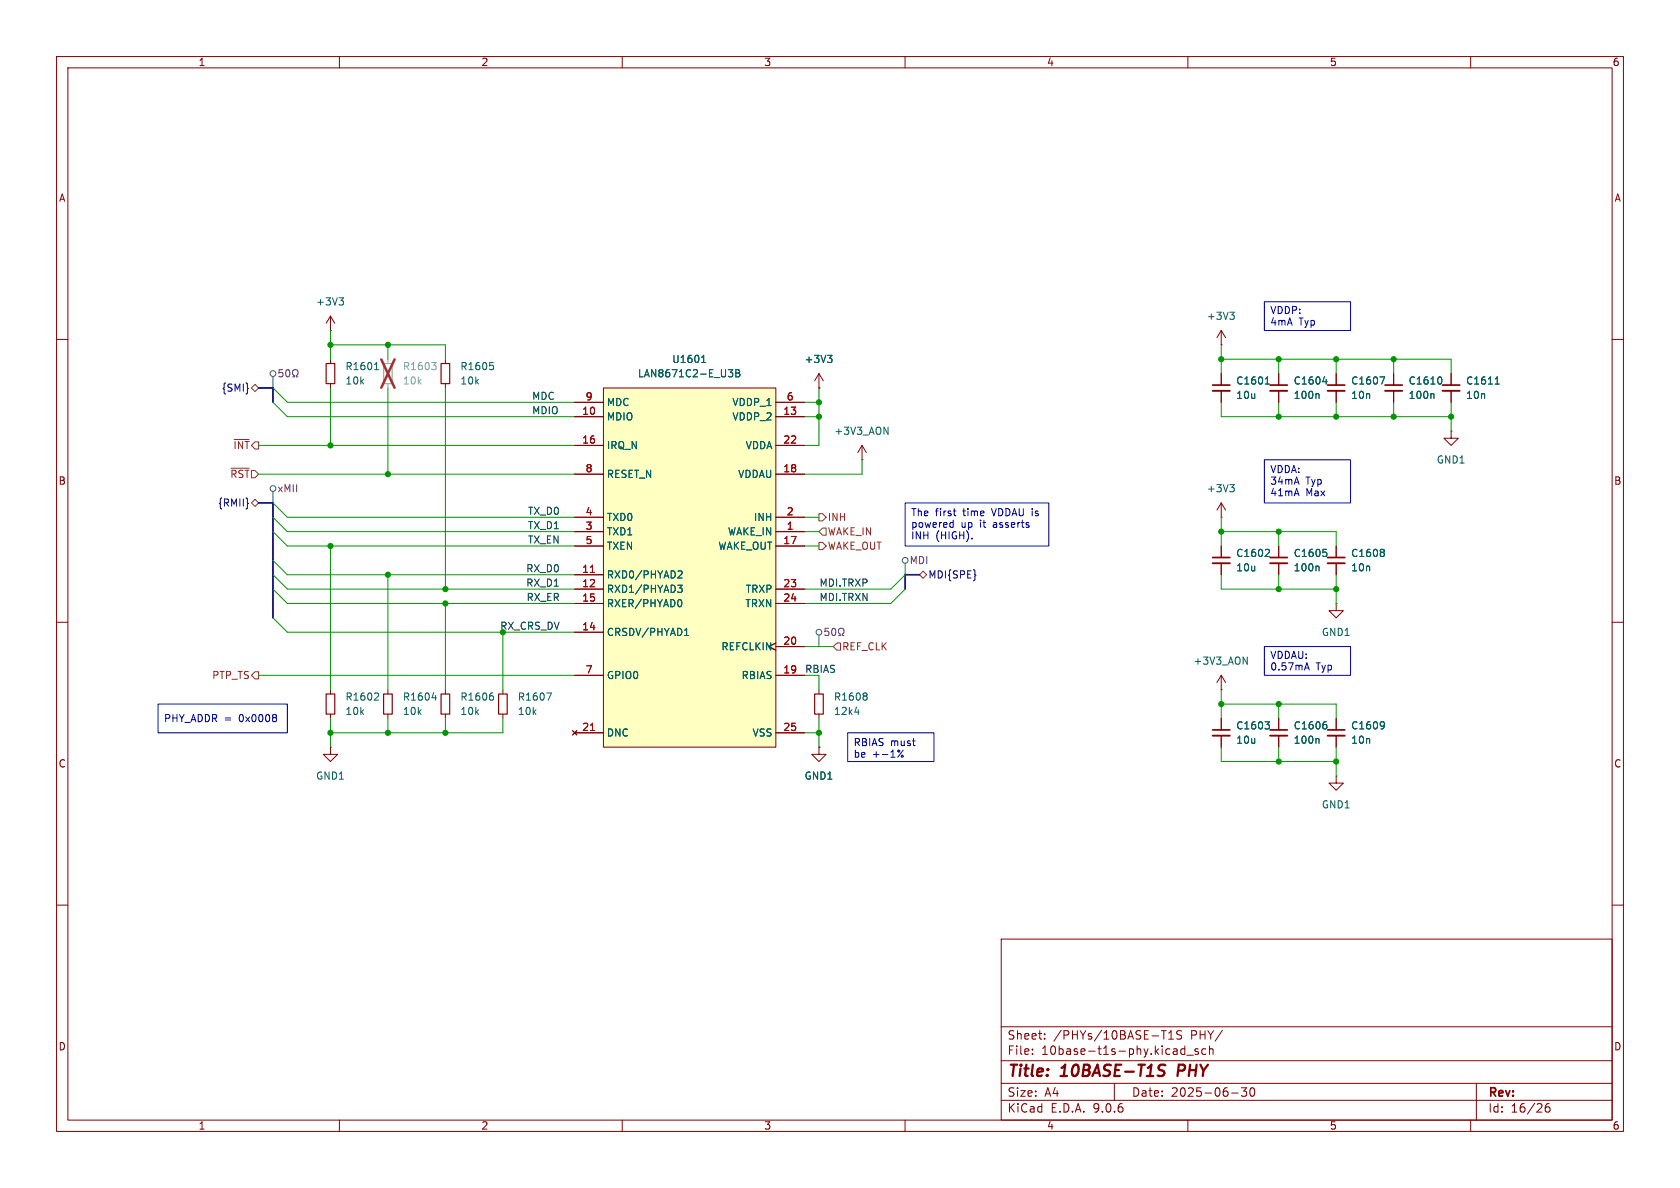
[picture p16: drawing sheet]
<svg xmlns="http://www.w3.org/2000/svg" width="297mm" height="210mm" viewBox="0 0 297 210" stroke-linecap="round" stroke-linejoin="round" font-family="sans-serif">
<defs><g id="words">
<g font-size="2.8" fill="#840000">
<text x="178" y="190.9">Title:</text>
<text x="187.7" y="190.9">10BASE-T1S</text>
<text x="209" y="190.9">PHY</text>
</g>
<g font-size="2.1" fill="#840000">
<text x="178" y="184">Sheet:</text>
<text x="186.2" y="184">/PHYs/10BASE-T1S</text>
<text x="210.5" y="184">PHY/</text>
<text x="178" y="186.7">File:</text>
<text x="184.1" y="186.7">10base-t1s-phy.kicad_sch</text>
<text x="178" y="196.9">KiCad</text>
<text x="178" y="194.1">Size:</text>
<text x="184.7" y="194.1">A4</text>
<text x="185.7" y="196.9">E.D.A.</text>
<text x="193.3" y="196.9">9.0.6</text>
<text x="200" y="194.1">Date:</text>
<text x="207" y="194.1">2025-06-30</text>
<text x="263" y="194.3">Rev:</text>
<text x="263" y="196.9">Id:</text>
<text x="267.1" y="196.9">16/26</text>
</g>
<g font-size="1.8" fill="#840000">
<text x="35" y="11.9">1</text>
<text x="85" y="11.9">2</text>
<text x="135" y="11.9">3</text>
<text x="185" y="11.9">4</text>
<text x="235" y="11.9">5</text>
<text x="285" y="11.9">6</text>
<text x="10.3" y="35.9">A</text>
<text x="285.3" y="35.9">A</text>
<text x="10.3" y="85.9">B</text>
<text x="285.3" y="85.9">B</text>
<text x="10.3" y="135.9">C</text>
<text x="285.3" y="135.9">C</text>
<text x="10.3" y="185.9">D</text>
<text x="285.3" y="185.9">D</text>
<text x="35" y="199.9">1</text>
<text x="85" y="199.9">2</text>
<text x="135" y="199.9">3</text>
<text x="185" y="199.9">4</text>
<text x="235" y="199.9">5</text>
<text x="285" y="199.9">6</text>
</g>
<g font-size="1.8" fill="#006464">
<text x="55.8" y="54.2">+3V3</text>
<text x="213.3" y="56.7">+3V3</text>
<text x="61" y="65.6">R1601</text>
<text x="81.3" y="65.6">R1605</text>
<text x="118.7" y="64.4">U1601</text>
<text x="142.1" y="64.4">+3V3</text>
<text x="61" y="68.2">10k</text>
<text x="81.3" y="68.2">10k</text>
<text x="107.2" y="72">MDC</text>
<text x="112.7" y="66.9">LAN8671C2-E_U3B</text>
<text x="129.4" y="72">VDDP_1</text>
<text x="218.4" y="68.2">C1601</text>
<text x="218.4" y="70.7">10u</text>
<text x="228.6" y="70.7">100n</text>
<text x="228.6" y="68.2">C1604</text>
<text x="238.8" y="68.2">C1607</text>
<text x="238.8" y="70.7">10n</text>
<text x="248.9" y="70.7">100n</text>
<text x="248.9" y="68.2">C1610</text>
<text x="259.1" y="68.2">C1611</text>
<text x="259.1" y="70.7">10n</text>
<text x="107.2" y="74.5">MDIO</text>
<text x="129.4" y="74.5">VDDP_2</text>
<text x="147.4" y="77.1">+3V3_AON</text>
<text x="107.2" y="79.6">IRQ_N</text>
<text x="131.7" y="79.6">VDDA</text>
<text x="253.9" y="82.1">GND1</text>
<text x="107.2" y="84.7">RESET_N</text>
<text x="130.4" y="84.7">VDDAU</text>
<text x="213.3" y="87.2">+3V3</text>
<text x="107.2" y="92.3">TXD0</text>
<text x="107.2" y="94.8">TXD1</text>
<text x="128.6" y="94.8">WAKE_IN</text>
<text x="133.2" y="92.3">INH</text>
<text x="107.2" y="97.4">TXEN</text>
<text x="126.9" y="97.4">WAKE_OUT</text>
<text x="218.4" y="98.7">C1602</text>
<text x="218.4" y="101.2">10u</text>
<text x="228.6" y="101.2">100n</text>
<text x="228.6" y="98.7">C1605</text>
<text x="238.8" y="98.7">C1608</text>
<text x="238.8" y="101.2">10n</text>
<text x="107.2" y="102.5">RXD0/PHYAD2</text>
<text x="107.2" y="105">RXD1/PHYAD3</text>
<text x="107.2" y="107.5">RXER/PHYAD0</text>
<text x="131.7" y="107.5">TRXN</text>
<text x="131.7" y="105">TRXP</text>
<text x="107.2" y="112.6">CRSDV/PHYAD1</text>
<text x="233.6" y="112.6">GND1</text>
<text x="127.4" y="115.2">REFCLKIN</text>
<text x="210.9" y="117.7">+3V3_AON</text>
<text x="61" y="124.1">R1602</text>
<text x="71.1" y="124.1">R1604</text>
<text x="81.3" y="124.1">R1606</text>
<text x="91.4" y="124.1">R1607</text>
<text x="107.2" y="120.2">GPIO0</text>
<text x="131" y="120.2">RBIAS</text>
<text x="147.3" y="124.1">R1608</text>
<text x="61" y="126.6">10k</text>
<text x="71.1" y="126.6">10k</text>
<text x="81.3" y="126.6">10k</text>
<text x="91.4" y="126.6">10k</text>
<text x="107.2" y="130.4">DNC</text>
<text x="132.9" y="130.4">VSS</text>
<text x="147.3" y="126.6">12k4</text>
<text x="218.4" y="129.1">C1603</text>
<text x="218.4" y="131.7">10u</text>
<text x="228.6" y="131.7">100n</text>
<text x="228.6" y="129.1">C1606</text>
<text x="238.8" y="129.1">C1609</text>
<text x="238.8" y="131.7">10n</text>
<text x="55.8" y="138">GND1</text>
<text x="142.1" y="138">GND1</text>
<text x="233.6" y="143.1">GND1</text>
</g>
<g font-size="1.8" fill="#0000c2">
<text x="224.5" y="55.7">VDDP:</text>
<text x="224.5" y="57.8">4mA</text>
<text x="229.6" y="57.8">Typ</text>
<text x="224.5" y="84">VDDA:</text>
<text x="224.5" y="86">34mA</text>
<text x="224.5" y="88">41mA</text>
<text x="230.8" y="86">Typ</text>
<text x="230.8" y="88">Max</text>
<text x="161" y="91.6">The</text>
<text x="161" y="93.6">powered</text>
<text x="161" y="95.7">INH</text>
<text x="165.3" y="91.6">first</text>
<text x="165.4" y="95.7">(HIGH).</text>
<text x="169.9" y="93.6">up</text>
<text x="170.4" y="91.6">time</text>
<text x="173.4" y="93.6">it</text>
<text x="175.7" y="91.6">VDDAU is</text>
<text x="175.9" y="93.6">asserts</text>
<text x="224.5" y="116.7">VDDAU:</text>
<text x="224.5" y="118.7">0.57mA</text>
<text x="232.7" y="118.7">Typ</text>
<text x="28.9" y="127.9">PHY_ADDR =</text>
<text x="42.4" y="127.9">0x0008</text>
<text x="150.8" y="132.2">RBIAS</text>
<text x="150.8" y="134.3">be</text>
<text x="154.2" y="134.3">+-1%</text>
<text x="157.4" y="132.2">must</text>
</g>
<g font-size="1.8" fill="#989898">
<text x="71.1" y="65.6">R1603</text>
<text x="71.1" y="68.2">10k</text>
</g>
<g font-size="1.8" fill="#000084">
<text x="39.1" y="69.4">{SMI}</text>
<text x="38.4" y="89.8">{RMII}</text>
<text x="164" y="102.5">MDI{SPE}</text>
</g>
<g font-size="1.8" fill="#0f0f0f">
<text x="94" y="70.8">MDC</text>
<text x="94" y="73.3">MDIO</text>
<text x="93.2" y="91.1">TX_D0</text>
<text x="93.2" y="93.6">TX_D1</text>
<text x="92.9" y="101.3">RX_D0</text>
<text x="93.2" y="96.2">TX_EN</text>
<text x="92.9" y="103.8">RX_D1</text>
<text x="93" y="106.3">RX_ER</text>
<text x="144.8" y="103.8">MDI.TRXP</text>
<text x="144.8" y="106.3">MDI.TRXN</text>
</g>
<g font-size="1.8" fill="#a90000">
<text x="103.4" y="70.9">9</text>
<text x="139" y="70.9">6</text>
<text x="102.8" y="73.4">10</text>
<text x="138.4" y="73.4">13</text>
<text x="102.8" y="78.5">16</text>
<text x="103.4" y="83.6">8</text>
<text x="138.4" y="78.5">22</text>
<text x="138.4" y="83.6">18</text>
<text x="103.4" y="91.2">4</text>
<text x="103.4" y="93.7">3</text>
<text x="139" y="91.2">2</text>
<text x="139" y="93.7">1</text>
<text x="102.8" y="101.3">11</text>
<text x="103.4" y="96.3">5</text>
<text x="138.4" y="96.3">17</text>
<text x="102.8" y="103.9">12</text>
<text x="102.8" y="106.4">15</text>
<text x="138.4" y="103.9">23</text>
<text x="138.4" y="106.4">24</text>
<text x="102.8" y="111.5">14</text>
<text x="103.4" y="119.1">7</text>
<text x="138.4" y="114">20</text>
<text x="138.4" y="119.1">19</text>
<text x="102.8" y="129.3">21</text>
<text x="138.4" y="129.3">25</text>
</g>
<g font-size="1.8" fill="#725600">
<text x="41.2" y="79.6">~{INT}</text>
<text x="40.6" y="84.7">~{RST}</text>
<text x="146.2" y="94.8">WAKE_IN</text>
<text x="146.2" y="92.3">INH</text>
<text x="146.2" y="97.4">WAKE_OUT</text>
<text x="148.8" y="115.2">REF_CLK</text>
<text x="37.4" y="120.2">PTP_TS</text>
</g>
<g font-size="1.8" fill="#840084">
<text x="49" y="87.2">xMII</text>
<text x="160.7" y="99.9">MDI</text>
</g>
<g font-size="1.8" fill="#009600">
<text x="88.3" y="111.4">RX_CRS_DV</text>
<text x="142.2" y="119">RBIAS</text>
</g>
</g></defs>
<g fill="none" stroke="#840000" stroke-width=".18">
<path d="M10 10h277v190h-277zM12 12h273v186h-273zM60 10v2M110 10v2M160 10v2M210 10v2M260 10v2M58.4 58.4h.1M58.4 55.9v2.5M58.4 55.9l-.7 1.3M58.4 55.9l.8 1.3M10 60h2"/>
<path d="M58.4 63.5v.8M58.4 67.8v.8M285 60h2M215.9 91.4h.1M215.9 88.9l-.8 1.3M215.9 88.9l.8 1.3M215.9 88.9v2.5M236.2 96.5v2.1M236.2 99.6v2M10 110h2M285 110h2M58.4 121.9v.8"/>
<path d="M58.4 126.2v.8M78.7 121.9v.8M78.7 126.2v.8M226.1 127v2M226.1 130v2.1M236.2 137.2v1.2h1.3l-1.3 1.3-1.3-1.3h1.3M236.2 137.2h.1M236.2 127v2M236.2 130v2.1M10 160h2M177 166h108v32h-108zM285 160h2"/>
<path d="M60 198v2M110 198v2M160 198v2M177 194.5h108M177 191.5h108M177 187.5h108M177 181.5h108M182.5 186.3v.1M182.5 185.5v.1M184.7 183.6v.1M184.7 182.8v.1M197 191.5v3"/>
<path d="M205.3 182.2h.9M206.6 183.7h.9M206.6 182.6l.4-.4v1.5M208.9 186.3h.6M208.9 185.5h.6M208.9 182.3l-.6-.1-.2 .1v.5l.6 .3 .2 .3-.3 .3-.6-.1M209.5 184.9v1.5M209.8 186.5h1.2M210 198v2M211.8 185.5l-.3-.1-.3 .2 .1 .2 .5 .2v.3h-.6M213.2 185.5l-.5-.1-.2 .3v.4l.1 .2h.6M213.8 185.5l.2-.1 .4 .1 .1 .9"/>
<path d="M213.8 184.9v1.5M217.7 193.2h1.2M219.5 192.3h.9l-.5 .6 .4 .1v.7l-.2 .1h-.4l-.2-.1M221.1 192.4l.2-.1a.81 .81 0 0 1 .6 .6 .81 .81 0 0 1-.3 .8l-.1 .1a.81 .81 0 0 1-.4-1.4zM260 198v2M261 191.5v6.5M273.9 195.1a.59 .59 0 0 0-.7 .6v.6l.1 .2 .4 .1 .3-.1v-.5l-.1-.3h-.4l-.3 .3"/>
</g>
<path d="M205.3 188.2l.7 .1M205.5 189.3a.46 .46 0 0 1 .4 .4 .46 .46 0 0 1-.3 .4M208.4 188.2l-.2 2" fill="none" stroke="#840000" stroke-width=".4"/>
<path d="M57.7 64.3h1.5v3.5h-1.5zM57.7 122.7h1.5v3.5h-1.5zM78 122.7h1.5v3.5h-1.5z" fill="none" stroke="#840000" stroke-width=".2"/>
<g fill="none" stroke="#006464" stroke-width=".18">
<path d="M59.9 52.6h.8l-.4 .5M60.5 53.1l.2 .3v.3l-.2 .2M66.2 65.3h.7M66.3 64.4l.3-.3v1.2M217.4 85.7h.8l-.4 .5M218 86.2l.2 .2v.3l-.2 .2M244.5 97.1l.2 .2-.2 .4 .2 .2v.2l-.2 .3M66.7 122.5l.2 .2v.3l-.7 .8h.7M86.9 122.5h.2M87 123l.3 .2v.3l-.3 .3M233 130.5l.2 .2v.7M234.2 127.6h.3"/>
<path d="M234.3 128.1l.3 .2v.3l-.3 .3M244.5 127.6l.2 .1a1.03 1.03 0 0 1-.2 1.1M244.7 128.1l-.2 .3"/>
</g>
<path d="M234.7 98.6h3M224.5 129h3.1M234.7 129h3" fill="none" stroke="#840000" stroke-width=".3"/>
<path d="M234.7 99.6h3M224.5 130h3.1M234.7 130h3" fill="none" stroke="#840000" stroke-width=".33"/>
<path d="M106.7 68.6h30.5v63.5h-30.5z" fill="#ffffc2"/>
<g fill="none" stroke="#840000" stroke-width=".18">
<path d="M215.9 58.4l-.8 1.3M215.9 58.4l.8 1.3M215.9 58.4v2.6M78.7 63.5v.8M78.7 67.8v.8M101.6 71.1h5.1M101.6 73.7h5.1M101.6 78.7h5.1M106.7 68.6h30.5v63.5h-30.5zM137.2 71.1h5M137.2 73.7h5M137.2 78.7h5"/>
<path d="M144.8 68.6h.1M144.8 66l-.8 1.3M144.8 66l.7 1.3M144.8 66v2.6M152.4 78.7l-.8 1.3M152.4 78.7l.8 1.3M152.4 78.7v2.6M215.9 61h.1M215.9 66v2.1M215.9 69.1v2M226.1 66v2.1M226.1 69.1v2"/>
<path d="M236.2 66v2.1M236.2 69.1v2M246.4 66v2.1M246.4 69.1v2M256.5 76.2v1.3h1.3l-1.3 1.2-1.2-1.2h1.2M256.5 76.2h.1M256.5 66v2.1M256.5 69.1v2M101.6 83.8h5.1M101.6 91.4h5.1M101.6 94h5.1M101.6 96.5h5.1"/>
<path d="M137.2 83.8h5M137.2 91.4h5M137.2 94h5M137.2 96.5h5M152.4 81.3h.1M215.9 96.5v2.1M215.9 99.6v2M226.1 96.5v2.1M226.1 99.6v2M236.2 96.5v2.1M236.2 99.6v2M101.6 101.6h5.1"/>
<path d="M101.6 104.1h5.1M101.6 106.7h5.1M101.6 111.8h5.1M101.6 119.4h5.1M137.2 113.7l-1.3 .6 1.3 .6M137.2 104.1h5M137.2 106.7h5M137.2 119.4h5M137.2 114.3h5M215.9 119.4v2.5M215.9 119.4l-.8 1.3M215.9 119.4l.8 1.3"/>
<path d="M236.2 106.7v1.3h1.3l-1.3 1.2-1.3-1.2h1.3M236.2 106.7h.1M58.4 132.1v1.3h1.3l-1.3 1.2-1.3-1.2h1.3M58.4 132.1h.1M68.6 121.9v.8M68.6 126.2v.8M88.9 121.9v.8M88.9 126.2v.8M101.2 129.2l.8 .7M101.6 129.5h5.1M102 129.2l-.8 .7M137.2 129.5h5"/>
<path d="M144.8 132.1v1.3h1.2l-1.2 1.2-1.3-1.2h1.3M144.8 132.1h.1M144.8 121.9v.8M144.8 126.2v.8M215.9 121.9h.1M215.9 127v2M215.9 130v2.1M226.1 127v2M226.1 130v2.1M236.2 127v2M236.2 130v2.1"/>
</g>
<g fill="none" stroke="#006464" stroke-width=".18">
<path d="M217.4 55.2h.8l-.4 .5M218 55.7l.2 .2v.3l-.2 .3M86.6 64.1h.6M87 64.6l.3 .2v.3l-.3 .2M124 64.1h.8M124.2 63.1l.2-.3v1.3M128.8 65.3h.7l-.4 .5 .4 .2v.4l-.2 .2h-.4M130.1 65.3h.4l.2 .3-.2 .4 .2 .1 .1 .3-.2 .2h-.5zM130.1 66h.4M146.3 62.8h.8l-.4 .5M146.8 63.3l.3 .2v.3l-.3 .3M156.3 75.5l.7 1.3v-1.3"/>
<path d="M223.7 67.9h.7M223.8 66.9l.3-.3v1.3M233 69.6l.2 .2v.6M233.9 67.5h.7M234.5 67v.9M244 66.6h.8l-.5 1.3M253.3 69.6l.2 .2v.6M254.6 66.6a.79 .79 0 0 1 0 1.3M264.3 67.9h.8M264.5 66.9l.2-.3v1.3M224.2 97.1l.2 .2v.4l-.8 .7h.8M233.9 97.1h.6"/>
<path d="M234.3 97.6l.3 .2v.3l-.3 .3M244.5 97.1l.2 .2-.2 .4 .2 .2v.2l-.2 .3M119.8 103.4h.8l-.4 .5 .3 .2 .1 .4-.2 .2h-.4M119.9 101l.5-.1 .2 .4-.8 .9h.8M120.1 106a.68 .68 0 0 1 .4 .6 .68 .68 0 0 1-.4 .7M121 112.3h.7M121.1 111.4l.3-.3v1.2M219.8 116.1l.7 1.3v-1.3M233 100.1l.2 .2v.6M76.4 123.3h.8M77 122.9v.9M96.6 122.5h.9l-.6 1.3"/>
<path d="M151.1 125.9h.8M153.1 122.5l.2 .2-.2 .3 .2 .3v.2l-.2 .3M223.6 127.6h.8l-.4 .5M224.2 128.1l.2 .2v.3l-.2 .3M233 130.5l.2 .2v.7M234.2 127.6h.3M234.3 128.1l.3 .2v.3l-.3 .3M244.5 127.6l.2 .1a1.03 1.03 0 0 1-.2 1.1M244.7 128.1l-.2 .3"/>
</g>
<path d="M104.4 101.2h.7M104.4 129.1h.7" fill="none" stroke="#a90000" stroke-width=".18"/>
<path d="M214.4 68.1h3M224.5 68.1h3.1M234.7 68.1h3M244.9 68.1h3M255 68.1h3.1M214.4 98.6h3M224.5 98.6h3.1M214.4 129h3" fill="none" stroke="#840000" stroke-width=".3"/>
<path d="M214.4 69.1h3M224.5 69.1h3.1M234.7 69.1h3M244.9 69.1h3M255 69.1h3.1M214.4 99.6h3M224.5 99.6h3.1M214.4 130h3" fill="none" stroke="#840000" stroke-width=".33"/>
<path d="M78 64.3h1.5v3.5h-1.5zM67.8 122.7h1.5v3.5h-1.5zM88.1 122.7h1.6v3.5h-1.6zM144 122.7h1.5v3.5h-1.5z" fill="none" stroke="#840000" stroke-width=".2"/>
<path d="M67.8 64.3h1.5v3.5h-1.5z" fill="none" stroke="#a1a1a1" stroke-width=".2"/>
<path d="M68.6 63.5v.8M68.6 67.8v.8" fill="none" stroke="#a1a1a1" stroke-width=".18"/>
<path d="M76.3 64.1h.8l-.4 .5M76.9 64.6l.2 .2v.3l-.2 .2" fill="none" stroke="#989898" stroke-width=".18"/>
<path d="M67.4 63.5l2.4 5M69.8 63.5l-2.4 5" fill="none" stroke="#e12e31" stroke-width=".46"/>
<g fill="none" stroke="#484848" stroke-width=".18">
<path d="M48.3 66.5v2.1M48.3 86.9v2M160 99.6v2M144.8 112.3v2"/>
<circle cx="48.3" cy="66" r=".51"/>
<circle cx="48.3" cy="86.4" r=".51"/>
<circle cx="160" cy="99.1" r=".51"/>
<circle cx="144.8" cy="111.8" r=".51"/>
</g>
<path d="M50 65.3h-.6l-.1 .7 .2-.2 .4 .1 .1 .2v.4l-.2 .1-.5-.1M50.7 65.4l.1-.1a.68 .68 0 0 1 .5 .7 .68 .68 0 0 1-.5 .6 .84 .84 0 0 1-.1-1.2zM51.7 66.6h.3v-.2a.54 .54 0 0 1-.2-.8 .54 .54 0 0 1 .7-.2 .58 .58 0 0 1-.1 1v.2h.3M146.5 111.1h-.6l-.1 .6 .2-.1h.4l.1 .2v.4l-.2 .1-.5-.1M147.2 111.2l.1-.1a.68 .68 0 0 1 .5 .6 .68 .68 0 0 1-.5 .6l-.1-.1-.2-.3zM148.2 112.3h.3v-.2a.54 .54 0 0 1-.2-.7 .54 .54 0 0 1 .7-.3 .58 .58 0 0 1-.1 1v.2h.3" fill="none" stroke="#840084" stroke-width=".18"/>
<path d="M41.4 77.7h2.6M44.4 68.6l.7-.7 .6 .7-.6 .6zM40.8 82.8h3.2M44.4 88.9l.7-.6 .6 .6-.6 .6zM144.8 90.8h.6l.6 .6-.6 .7h-.6zM144.8 95.9h.6l.6 .6-.6 .7h-.6zM145.4 93.3h.6v1.3h-.6l-.6-.6zM45.1 118.7h.6v1.3h-.6l-.7-.6zM148 113.7h.6v1.2h-.6l-.7-.6zM162.6 101.6l.6-.6 .6 .6-.6 .6z" fill="none" stroke="#725600" stroke-width=".18"/>
<path d="M43.8 88.9l.1 .1-.1 .1" fill="none" stroke="#000084" stroke-width=".18"/>
<path d="M45.7 68.6h2.6v2.5M45.7 88.9h2.6v20.3M162.6 101.6h-2.6v2.5" fill="none" stroke="#000084" stroke-width=".3"/>
<g fill="none" stroke="#009600" stroke-width=".18">
<path d="M58.4 58.4v5.1M45.7 78.7h55.9M48.3 71.1l2.5 2.6h50.8M48.3 68.6l2.5 2.5h50.8M58.4 68.6v10.1M58.4 61h20.3v2.5M68.6 61v2.5M68.6 68.6v15.2M78.7 68.6v35.5M142.2 73.7h2.6M142.2 71.1h2.6M144.8 68.6v10.1h-2.6"/>
<path d="M215.9 63.5h40.6v2.5M215.9 71.1v2.6h40.6M215.9 61v5M226.1 63.5v2.5M226.1 71.1v2.6M236.2 63.5v2.5M236.2 71.1v2.6M246.4 63.5v2.5M246.4 71.1v2.6M256.5 71.1v5.1M45.7 83.8h55.9M48.3 94l2.5 2.5h50.8"/>
<path d="M48.3 91.4l2.5 2.6h50.8M48.3 99.1l2.5 2.5h50.8M48.3 88.9l2.5 2.5h50.8M58.4 96.5v25.4M142.2 96.5h2.6M142.2 94h2.6M142.2 91.4h2.6M152.4 81.3v2.5h-10.2M215.9 91.4v5.1M215.9 94h20.3v2.5M226.1 94v2.5M45.7 119.4h55.9"/>
<path d="M48.3 104.1l2.5 2.6h50.8M48.3 109.2l2.5 2.6h50.8M48.3 101.6l2.5 2.5h50.8M68.6 101.6v20.3M78.7 106.7v15.2M88.9 111.8v10.1M142.2 114.3h5.1M144.8 119.4v2.5M160 104.1l-2.5 2.6h-15.3M160 101.6l-2.5 2.5h-15.3M215.9 101.6v2.5h20.3M226.1 101.6v2.5"/>
<path d="M236.2 101.6v5.1M58.4 127v5.1M68.6 127v2.5M78.7 127v2.5M88.9 127v2.5h-30.5M142.2 129.5h2.6M144.8 127v5.1M215.9 121.9v5.1M215.9 132.1v2.5h20.3M215.9 124.5h20.3v2.5M226.1 124.5v2.5M226.1 132.1v2.5"/>
<path d="M236.2 132.1v5.1"/>
</g>
<g fill="none" stroke="#0000c2" stroke-width=".18">
<path d="M223.5 53.3h15.3v5.1h-15.3zM160 88.9h25.4v7.6h-25.4zM168.1 92.4h.4M168.5 90.3h.5M168.5 91.9v1.3M168.5 93.2h-.4M168.8 91.1l.2 .1M223.5 81.3h15.3v7.6h-15.3zM223.5 114.3h15.3v5.1h-15.3zM230.7 118.1h.6M231 117.2l.5 1.2M27.9 124.5h22.9v5h-22.9z"/>
<path d="M48.6 126.3l.3 .3-.3 .3 .3 .2v.2l-.3 .3M149.9 129.5h15.2v5.1h-15.2zM159.1 132.8l-.2 .2M159.7 132.6l-1 1.3"/>
<circle cx="159.5" cy="133.7" r=".18"/>
</g>
<g fill="#009600" stroke="#009600" stroke-width=".18">
<circle cx="58.4" cy="129.5" r=".46"/>
<circle cx="78.7" cy="106.7" r=".46"/>
<circle cx="78.7" cy="104.1" r=".46"/>
<circle cx="78.7" cy="129.5" r=".46"/>
<circle cx="68.6" cy="129.5" r=".46"/>
<circle cx="226.1" cy="124.5" r=".46"/>
<circle cx="215.9" cy="124.5" r=".46"/>
<circle cx="144.8" cy="129.5" r=".46"/>
<circle cx="246.4" cy="63.5" r=".46"/>
<circle cx="236.2" cy="63.5" r=".46"/>
<circle cx="226.1" cy="73.7" r=".46"/>
<circle cx="246.4" cy="73.7" r=".46"/>
<circle cx="226.1" cy="63.5" r=".46"/>
<circle cx="236.2" cy="73.7" r=".46"/>
<circle cx="256.5" cy="73.7" r=".46"/>
<circle cx="215.9" cy="63.5" r=".46"/>
<circle cx="236.2" cy="104.1" r=".46"/>
<circle cx="226.1" cy="104.1" r=".46"/>
<circle cx="226.1" cy="94" r=".46"/>
<circle cx="215.9" cy="94" r=".46"/>
<circle cx="236.2" cy="134.6" r=".46"/>
<circle cx="226.1" cy="134.6" r=".46"/>
<circle cx="58.4" cy="78.7" r=".46"/>
<circle cx="68.6" cy="101.6" r=".46"/>
<circle cx="68.6" cy="83.8" r=".46"/>
<circle cx="58.4" cy="96.5" r=".46"/>
<circle cx="68.6" cy="61" r=".46"/>
<circle cx="58.4" cy="61" r=".46"/>
<circle cx="144.8" cy="71.1" r=".46"/>
<circle cx="144.8" cy="73.7" r=".46"/>
</g>
<use href="#words"/>
</svg>
